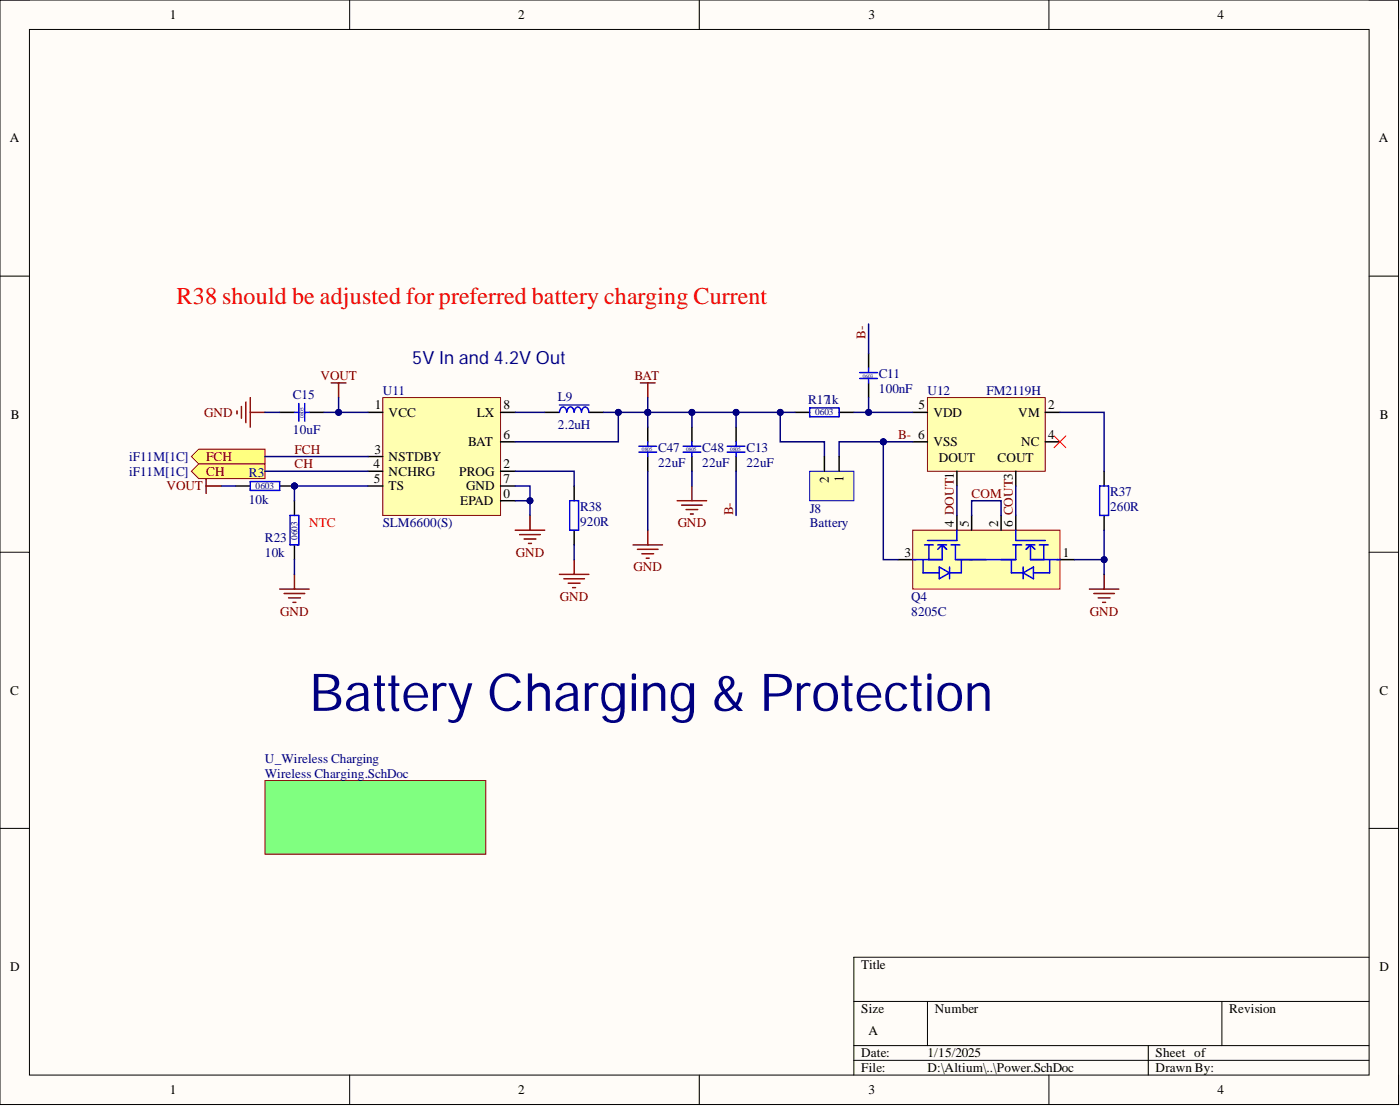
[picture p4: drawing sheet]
<svg xmlns="http://www.w3.org/2000/svg" width="241mm" height="190mm" viewBox="0 0 241 190" stroke-linecap="round" stroke-linejoin="round" font-family="sans-serif">
<defs><g id="words">
<text font-size="9" fill="#000080" x="53.3" y="122.4">Battery Charging &amp; Protection</text>
<text font-size="4.1" fill="#f00" x="30.4" y="52.3">R38 should be adjusted for preferred battery charging Current</text>
<text font-size="3.1" fill="#000080" x="71" y="62.7">5V In and 4.2V Out</text>
<g font-size="2.3">
<text x="29.3" y="3.3">1</text>
<text x="89.3" y="3.3">2</text>
<text x="149.7" y="3.3">3</text>
<text x="209.8" y="3.3">4</text>
<text x="1.7" y="24.5">A</text>
<text x="237.7" y="24.5">A</text>
<text x="64.6" y="70.5">1</text>
<text x="67" y="71.8">VCC</text>
<text x="82.2" y="71.8">LX</text>
<text x="86.8" y="70.5">8</text>
<text x="158.3" y="70.5">5</text>
<text x="160.9" y="71.8">VDD</text>
<text x="175.5" y="71.8">VM</text>
<text x="180.7" y="70.5">2</text>
<text x="1.9" y="72.1">B</text>
<text x="80.7" y="76.9">BAT</text>
<text x="86.8" y="75.6">6</text>
<text x="160.9" y="76.9">VSS</text>
<text x="176" y="76.9">NC</text>
<text x="180.7" y="75.6">4</text>
<text x="237.8" y="72.1">B</text>
<text x="64.4" y="80.7">4</text>
<text x="64.4" y="83.2">5</text>
<text x="64.5" y="78.1">3</text>
<text x="67" y="79.4">NSTDBY</text>
<text x="67" y="81.9">NCHRG</text>
<text x="79.2" y="81.9">PROG</text>
<text x="86.8" y="80.7">2</text>
<text x="86.8" y="83.2">7</text>
<text x="142.9" y="83.2" transform="rotate(-90 142.9 83.2)">2</text>
<text x="145.4" y="83" transform="rotate(-90 145.4 83)">1</text>
<text x="161.8" y="79.7">DOUT</text>
<text x="171.9" y="79.7">COUT</text>
<text x="67" y="84.5">TS</text>
<text x="79.3" y="87">EPAD</text>
<text x="80.4" y="84.5">GND</text>
<text x="86.8" y="85.7">0</text>
<text x="155.9" y="95.9">3</text>
<text x="164.4" y="90.8" transform="rotate(-90 164.4 90.8)">4 DOUT1</text>
<text x="167" y="90.8" transform="rotate(-90 167 90.8)">5</text>
<text x="172" y="90.8" transform="rotate(-90 172 90.8)">2</text>
<text x="174.6" y="90.8" transform="rotate(-90 174.6 90.8)">6 COUT3</text>
<text x="183.2" y="95.9">1</text>
<text x="1.8" y="119.6">C</text>
<text x="237.8" y="119.6">C</text>
<text x="1.8" y="167.2">D</text>
<text x="148.4" y="166.9">Title</text>
<text x="237.8" y="167.2">D</text>
<text x="148.4" y="174.5">Size</text>
<text x="149.7" y="178.3">A</text>
<text x="161.1" y="174.5">Number</text>
<text x="211.9" y="174.5">Revision</text>
<text x="148.4" y="182.1">Date:</text>
<text x="148.4" y="184.7">File:</text>
<text x="159.9" y="182.1">1/15/2025</text>
<text x="159.9" y="184.7">D:\Altium\..\Power.SchDoc</text>
<text x="199.2" y="182.1">Sheet of</text>
<text x="199.2" y="184.7">Drawn By:</text>
<text x="29.3" y="188.5">1</text>
<text x="89.3" y="188.5">2</text>
<text x="149.7" y="188.5">3</text>
<text x="209.8" y="188.5">4</text>
</g>
<g font-size="2.3" fill="#800000">
<text x="149.2" y="58.3" transform="rotate(-90 149.2 58.3)">B-</text>
<text x="55.2" y="65.4">VOUT</text>
<text x="109.4" y="65.4">BAT</text>
<text x="35.2" y="71.8">GND</text>
<text x="154.8" y="75.6">B- 6</text>
<text x="35.5" y="79.4">FCH</text>
<text x="35.5" y="81.9">CH</text>
<text x="50.7" y="78.1">FCH</text>
<text x="50.7" y="80.7">CH</text>
<text x="28.7" y="84.5">VOUT</text>
<text x="126.4" y="88.8" transform="rotate(-90 126.4 88.8)">B-</text>
<text x="167.5" y="85.7">COM</text>
<text x="88.9" y="95.9">GND</text>
<text x="116.8" y="90.8">GND</text>
<text x="109.2" y="98.4">GND</text>
<text x="48.3" y="106">GND</text>
<text x="96.5" y="103.5">GND</text>
<text x="187.9" y="106">GND</text>
</g>
<g font-size="2.3" fill="#000080">
<text x="151.5" y="65.2">C11</text>
<text x="50.5" y="68.7">C15</text>
<text x="66" y="68">U11</text>
<text x="96.2" y="69">L9</text>
<text x="139.3" y="69.5">R171k</text>
<text x="151.5" y="67.7">100nF</text>
<text x="159.9" y="68">U12</text>
<text x="170" y="68">FM2119H</text>
<text x="50.5" y="74.8">10uF</text>
<text x="96.2" y="73.8">2.2uH</text>
<text x="113.4" y="77.9">C47</text>
<text x="121" y="77.9">C48</text>
<text x="128.6" y="77.9">C13</text>
<text x="22.2" y="79.4">iF11M[1C]</text>
<text x="22.2" y="81.9">iF11M[1C]</text>
<text x="42.9" y="82.2">R3</text>
<text x="113.4" y="80.4">22uF</text>
<text x="121" y="80.4">22uF</text>
<text x="128.6" y="80.4">22uF</text>
<text x="42.9" y="86.8">10k</text>
<text x="100" y="88">R38</text>
<text x="139.6" y="88.3">J8</text>
<text x="191.3" y="85.5">R37</text>
<text x="191.3" y="88">260R</text>
<text x="45.7" y="93.3">R23</text>
<text x="45.7" y="95.9">10k</text>
<text x="66" y="90.8">SLM6600(S)</text>
<text x="100" y="90.6">920R</text>
<text x="139.6" y="90.8">Battery</text>
<text x="157.1" y="103.5">Q4</text>
<text x="157.1" y="106">8205C</text>
<text x="45.7" y="131.4">U_Wireless Charging</text>
<text x="45.7" y="133.9">Wireless Charging.SchDoc</text>
</g>
<text font-size="2.3" fill="#f00" x="53.3" y="90.8">NTC</text>
<g font-size="1.6" fill="#000080">
<text x="140.5" y="71.5">0603</text>
<text x="44.1" y="84.2">0603</text>
<text x="51.3" y="93" transform="rotate(-90 51.3 93)">0603</text>
</g>
<g font-size=".9" fill="#000080">
<text x="148.7" y="65">0603</text>
<text x="52.4" y="72" transform="rotate(-90 52.4 72)">0805</text>
<text x="110.6" y="77.7">0805</text>
<text x="118.2" y="77.7">0805</text>
<text x="125.9" y="77.7">0805</text>
</g>
</g></defs>
<path d="M0 0h241.1v190.2h-241.1z" fill-rule="evenodd" fill="#fffcf8"/>
<path d="M0 0h241.1v190.2h-241.1z" fill="none" stroke="#000" stroke-width=".17"/>
<path d="M5.1 5.1h230.9v180.1h-230.9z" fill-rule="evenodd" fill="#fffcf8"/>
<g fill="none" stroke="#000" stroke-width=".17">
<path d="M0 0h5.1M5.1 5.1h230.9v180.1h-230.9zM60.3 0v5.1M120.5 0v5.1M180.8 0v5.1M236 0h5.1v5.1M0 47.6h5.1M236 47.6h5.1M0 95.1h5.1M236 95.1h5.1M0 142.7h5.1M236 142.7h5.1"/>
<path d="M147.2 172.5h88.8M159.9 172.5v7.6M210.6 172.5v7.6M236 164.9h-88.8v20.3M60.3 185.2v5M120.5 185.2v5M147.2 180.1h88.8M147.2 182.6h88.8M180.8 185.2v5M197.9 180.1v5.1M241.1 185.2v5"/>
</g>
<path d="M66 68.5h20.3v20.3h-20.3z" fill-rule="evenodd" fill="#ffffb0"/>
<path d="M66 68.5h20.3v20.3h-20.3z" fill="none" stroke="#800000" stroke-width=".17"/>
<g fill="none" stroke="#000" stroke-width=".25">
<path d="M63.4 71h2.6M63.4 78.6h2.6M86.3 71h2.5M86.3 76.1h2.5M111.6 73.6v2.5M111.6 78.6v2.6M63.4 81.2h2.6M63.4 83.7h2.6M86.3 81.2h2.5M86.3 83.7h2.5M86.3 86.2h2.5M99 83.7v2.5"/>
<path d="M99 91.3v2.6M190.3 81.2v2.5M190.3 88.8v2.5"/>
</g>
<path d="M110.1 76.9h3.1M110.1 77.9h3.1M111.6 76.1v.8M111.6 77.9v.7M98.2 86.2h1.5v5.1h-1.5zM189.5 83.7h1.6v5.1h-1.6z" fill="none" stroke="#00f" stroke-width=".25"/>
<path d="M110.4 66h2.5M111.6 66v2.5" fill="none" stroke="#800000" stroke-width=".25"/>
<path d="M159.9 68.5h20.3v12.7h-20.3z" fill-rule="evenodd" fill="#ffffb0"/>
<path d="M159.9 68.5h20.3v12.7h-20.3z" fill="none" stroke="#800000" stroke-width=".17"/>
<path d="M157.3 71h2.6M157.3 76.1h2.6M180.2 71h2.5M180.2 76.1h2.5M164.9 81.2v2.5M175.1 81.2v2.5" fill="none" stroke="#000" stroke-width=".25"/>
<path d="M33 78.6l1.3-1.2h11.4v2.5h-11.4z" fill-rule="evenodd" fill="#ffff80"/>
<path d="M33 78.6l1.3-1.2h11.4v2.5h-11.4z" fill="none" stroke="#800000" stroke-width=".17"/>
<path d="M33 81.2l1.3-1.3h11.4v2.5h-11.4z" fill-rule="evenodd" fill="#ffff80"/>
<path d="M33 81.2l1.3-1.3h11.4v2.5h-11.4z" fill="none" stroke="#800000" stroke-width=".17"/>
<path d="M119.3 73.6v2.5M119.3 78.6v2.6" fill="none" stroke="#000" stroke-width=".25"/>
<path d="M117.7 76.9h3.1M117.7 77.9h3.1M119.3 76.1v.8M119.3 77.9v.7" fill="none" stroke="#00f" stroke-width=".25"/>
<path d="M157.3 91.3h25.4v10.2h-25.4z" fill-rule="evenodd" fill="#ffffb0"/>
<path d="M157.3 91.3h25.4v10.2h-25.4z" fill="none" stroke="#800000" stroke-width=".17"/>
<path d="M154.8 96.4h2.5M164.9 96.4h5.1M164.9 88.8v2.5M167.5 88.8v2.5M172.5 88.8v2.5M175.1 88.8v2.5M182.7 96.4h2.5" fill="none" stroke="#000" stroke-width=".25"/>
<g fill="none" stroke="#00f" stroke-width=".25">
<path d="M159.1 96.4v2.3h2.8M159.3 93.9h1.6M160.1 93.9v2.5M161.6 93.9h1.6M161.9 97.7l1.8 1-1.8 1zM162.4 93.9v2.5h-5.1M162.4 93.9l.8 .7M162.4 93.9l-.8 .7M163.7 97.7v2M163.9 93.9h1.5M164.7 93.9v2.5h10.4v-2.5M164.9 91.3v1.8h-5"/>
<path d="M165.7 96.4v2.3h-2M174.3 96.4v2.3h2M174.6 93.9h1.5M175.1 91.3v1.8h5.1M176.3 97.7v2M176.3 98.7l1.8-1v2zM176.9 93.9h1.5M177.6 93.9v2.5h5.1M177.6 93.9l-.7 .7M177.6 93.9l.8 .7M179.1 93.9h1.6M179.9 93.9v2.5"/>
<path d="M180.9 96.4v2.3h-2.8"/>
</g>
<path d="M190.3 98.9v2.6M187.8 101.5h5M188.5 102.2h3.6M189.3 103h2M190 103.7h.6" fill="none" stroke="#800000" stroke-width=".25"/>
<path d="M181.7 75.1l2 2M183.7 75.1l-2 2" fill="none" stroke="#f00" stroke-width=".17"/>
<circle cx="50.7" cy="83.7" r=".51" fill="#000080"/>
<circle cx="50.7" cy="83.7" r=".51" fill="none" stroke="#000080" stroke-width=".17"/>
<path d="M40.6 83.7h2.5M48.2 83.7h2.5" fill="none" stroke="#000" stroke-width=".25"/>
<circle cx="50.7" cy="83.7" r=".51" fill="#000080"/>
<circle cx="50.7" cy="83.7" r=".51" fill="none" stroke="#000080" stroke-width=".17"/>
<g fill="none" stroke="#00f" stroke-width=".25">
<path d="M50.7 71h.8M51.5 69.5v3M52.5 69.5v3M52.5 71h.8M96.4 69.8h5.1M99 71a.68 .68 0 0 0-1-.8l-.3 .8a.68 .68 0 0 0-.9-.8l-.4 .8M101.5 71a.68 .68 0 0 0-.9-.8l-.4 .8a.68 .68 0 0 0-.9-.8l-.3 .8M125.3 76.9h3.1M125.3 77.9h3.1M126.9 76.1v.8M126.9 77.9v.7M139.6 70.3h5v1.5h-5z"/>
<path d="M148.2 64.2h3M148.2 65.2h3M149.7 63.4v.8M149.7 65.2v.8M43.1 82.9h5.1v1.6h-5.1zM50 88.8h1.5v5.1h-1.5z"/>
</g>
<path d="M48.2 71h2.5M53.3 71h2.5M93.9 71h2.5M101.5 71h2.5M126.9 73.6v2.5M126.9 78.6v2.6M137 71h2.6M144.6 71h2.6M149.7 60.9v2.5M149.7 66v2.5M50.7 86.2v2.6M50.7 93.9v2.5" fill="none" stroke="#000" stroke-width=".25"/>
<g fill="none" stroke="#800000" stroke-width=".25">
<path d="M40.9 70.8v.5M41.6 70v2M42.4 69.3v3.5M43.1 68.5v5.1M43.1 71h2.6M57.1 66h2.5M58.4 66v2.5M50.7 98.9v2.6M88.8 91.3h5.1M89.6 92.1h3.5M90.3 92.8h2.1M91.1 93.6h.5"/>
<path d="M91.3 88.8v2.5M96.4 98.9h5.1M97.2 99.7h3.5M99 96.4v2.5M109.1 93.9h5.1M109.9 94.6h3.5M110.6 95.4h2.1M111.4 96.1h.5M111.6 91.3v2.6M116.7 86.2h5.1M117.5 87h3.5M118.2 87.8h2.1"/>
<path d="M119 88.5h.5M119.3 83.7v2.5M48.2 101.5h5.1M49 102.2h3.5M49.7 103h2.1M50.5 103.7h.5M97.9 100.5h2.1M98.7 101.2h.5"/>
</g>
<path d="M45.7 134.4h38v12.7h-38z" fill-rule="evenodd" fill="#80ff80"/>
<path d="M45.7 134.4h38v12.7h-38z" fill="none" stroke="#800000" stroke-width=".17"/>
<path d="M88.8 71h5.1M104 71h2.6v5.1h-17.8" fill="none" stroke="#000080" stroke-width=".25"/>
<circle cx="106.6" cy="71" r=".51" fill="#000080"/>
<circle cx="106.6" cy="71" r=".51" fill="none" stroke="#000080" stroke-width=".17"/>
<path d="M88.8 83.7h2.5v5.1M99 93.9v2.5" fill="none" stroke="#000080" stroke-width=".25"/>
<circle cx="91.3" cy="86.2" r=".51" fill="#000080"/>
<circle cx="91.3" cy="86.2" r=".51" fill="none" stroke="#000080" stroke-width=".17"/>
<path d="M111.6 71v2.6M88.8 81.2h10.2v2.5M111.6 81.2v10.1" fill="none" stroke="#000080" stroke-width=".25"/>
<circle cx="111.6" cy="71" r=".51" fill="#000080"/>
<circle cx="111.6" cy="71" r=".51" fill="none" stroke="#000080" stroke-width=".17"/>
<path d="M58.4 68.5v2.5h5" fill="none" stroke="#000080" stroke-width=".25"/>
<circle cx="58.4" cy="71" r=".51" fill="#000080"/>
<circle cx="58.4" cy="71" r=".51" fill="none" stroke="#000080" stroke-width=".17"/>
<path d="M45.7 78.6h17.7M111.6 68.5v2.5" fill="none" stroke="#000080" stroke-width=".25"/>
<circle cx="111.6" cy="71" r=".51" fill="#000080"/>
<circle cx="111.6" cy="71" r=".51" fill="none" stroke="#000080" stroke-width=".17"/>
<path d="M50.7 83.7h12.7" fill="none" stroke="#000080" stroke-width=".25"/>
<circle cx="50.7" cy="83.7" r=".51" fill="#000080"/>
<circle cx="50.7" cy="83.7" r=".51" fill="none" stroke="#000080" stroke-width=".17"/>
<path d="M119.3 71v2.6M182.7 71h7.6v10.2M45.7 81.2h17.7M119.3 81.2v2.5M164.9 83.7v5.1M175.1 83.7v5.1" fill="none" stroke="#000080" stroke-width=".25"/>
<circle cx="119.3" cy="71" r=".51" fill="#000080"/>
<circle cx="119.3" cy="71" r=".51" fill="none" stroke="#000080" stroke-width=".17"/>
<path d="M152.2 76.1h5.1M167.5 88.8v-2.6h5v2.6" fill="none" stroke="#000080" stroke-width=".25"/>
<circle cx="152.2" cy="76.1" r=".51" fill="#000080"/>
<circle cx="152.2" cy="76.1" r=".51" fill="none" stroke="#000080" stroke-width=".17"/>
<path d="M152.2 76.1v20.3h2.6" fill="none" stroke="#000080" stroke-width=".25"/>
<circle cx="152.2" cy="76.1" r=".51" fill="#000080"/>
<circle cx="152.2" cy="76.1" r=".51" fill="none" stroke="#000080" stroke-width=".17"/>
<path d="M88.8 86.2h2.5" fill="none" stroke="#000080" stroke-width=".25"/>
<circle cx="91.3" cy="86.2" r=".51" fill="#000080"/>
<circle cx="91.3" cy="86.2" r=".51" fill="none" stroke="#000080" stroke-width=".17"/>
<path d="M147.2 71h10.1" fill="none" stroke="#000080" stroke-width=".25"/>
<circle cx="149.7" cy="71" r=".51" fill="#000080"/>
<circle cx="149.7" cy="71" r=".51" fill="none" stroke="#000080" stroke-width=".17"/>
<path d="M38.1 83.7h2.5M50.7 83.7v2.5M50.7 96.4v2.5" fill="none" stroke="#000080" stroke-width=".25"/>
<circle cx="50.7" cy="83.7" r=".51" fill="#000080"/>
<circle cx="50.7" cy="83.7" r=".51" fill="none" stroke="#000080" stroke-width=".17"/>
<path d="M149.7 55.8v5.1M149.7 68.5v2.5" fill="none" stroke="#000080" stroke-width=".25"/>
<circle cx="149.7" cy="71" r=".51" fill="#000080"/>
<circle cx="149.7" cy="71" r=".51" fill="none" stroke="#000080" stroke-width=".17"/>
<path d="M106.6 71h30.4" fill="none" stroke="#000080" stroke-width=".25"/>
<circle cx="106.6" cy="71" r=".51" fill="#000080"/>
<circle cx="106.6" cy="71" r=".51" fill="none" stroke="#000080" stroke-width=".17"/>
<circle cx="111.6" cy="71" r=".51" fill="#000080"/>
<circle cx="111.6" cy="71" r=".51" fill="none" stroke="#000080" stroke-width=".17"/>
<circle cx="119.3" cy="71" r=".51" fill="#000080"/>
<circle cx="119.3" cy="71" r=".51" fill="none" stroke="#000080" stroke-width=".17"/>
<circle cx="126.9" cy="71" r=".51" fill="#000080"/>
<circle cx="126.9" cy="71" r=".51" fill="none" stroke="#000080" stroke-width=".17"/>
<circle cx="134.5" cy="71" r=".51" fill="#000080"/>
<circle cx="134.5" cy="71" r=".51" fill="none" stroke="#000080" stroke-width=".17"/>
<path d="M126.9 71v2.6" fill="none" stroke="#000080" stroke-width=".25"/>
<circle cx="126.9" cy="71" r=".51" fill="#000080"/>
<circle cx="126.9" cy="71" r=".51" fill="none" stroke="#000080" stroke-width=".17"/>
<path d="M45.7 71h2.5M55.8 71h2.6M126.9 81.2v7.6" fill="none" stroke="#000080" stroke-width=".25"/>
<circle cx="58.4" cy="71" r=".51" fill="#000080"/>
<circle cx="58.4" cy="71" r=".51" fill="none" stroke="#000080" stroke-width=".17"/>
<path d="M134.5 71v5.1h7.6v2.5" fill="none" stroke="#000080" stroke-width=".25"/>
<circle cx="134.5" cy="71" r=".51" fill="#000080"/>
<circle cx="134.5" cy="71" r=".51" fill="none" stroke="#000080" stroke-width=".17"/>
<path d="M152.2 76.1h-7.6v2.5" fill="none" stroke="#000080" stroke-width=".25"/>
<circle cx="152.2" cy="76.1" r=".51" fill="#000080"/>
<circle cx="152.2" cy="76.1" r=".51" fill="none" stroke="#000080" stroke-width=".17"/>
<path d="M139.6 81.2h7.6v5h-7.6z" fill-rule="evenodd" fill="#ffffb0"/>
<path d="M139.6 81.2h7.6v5h-7.6z" fill="none" stroke="#00f" stroke-width=".17"/>
<path d="M142.1 78.6v2.6M144.6 78.6v2.6" fill="none" stroke="#000" stroke-width=".25"/>
<path d="M35.5 82.4v2.6M35.5 83.7h2.6" fill="none" stroke="#800000" stroke-width=".25"/>
<path d="M185.2 96.4h5.1v2.5" fill="none" stroke="#000080" stroke-width=".25"/>
<circle cx="190.3" cy="96.4" r=".51" fill="#000080"/>
<circle cx="190.3" cy="96.4" r=".51" fill="none" stroke="#000080" stroke-width=".17"/>
<path d="M190.3 91.3v5.1" fill="none" stroke="#000080" stroke-width=".25"/>
<circle cx="190.3" cy="96.4" r=".51" fill="#000080"/>
<circle cx="190.3" cy="96.4" r=".51" fill="none" stroke="#000080" stroke-width=".17"/>
<use href="#words"/>
</svg>
